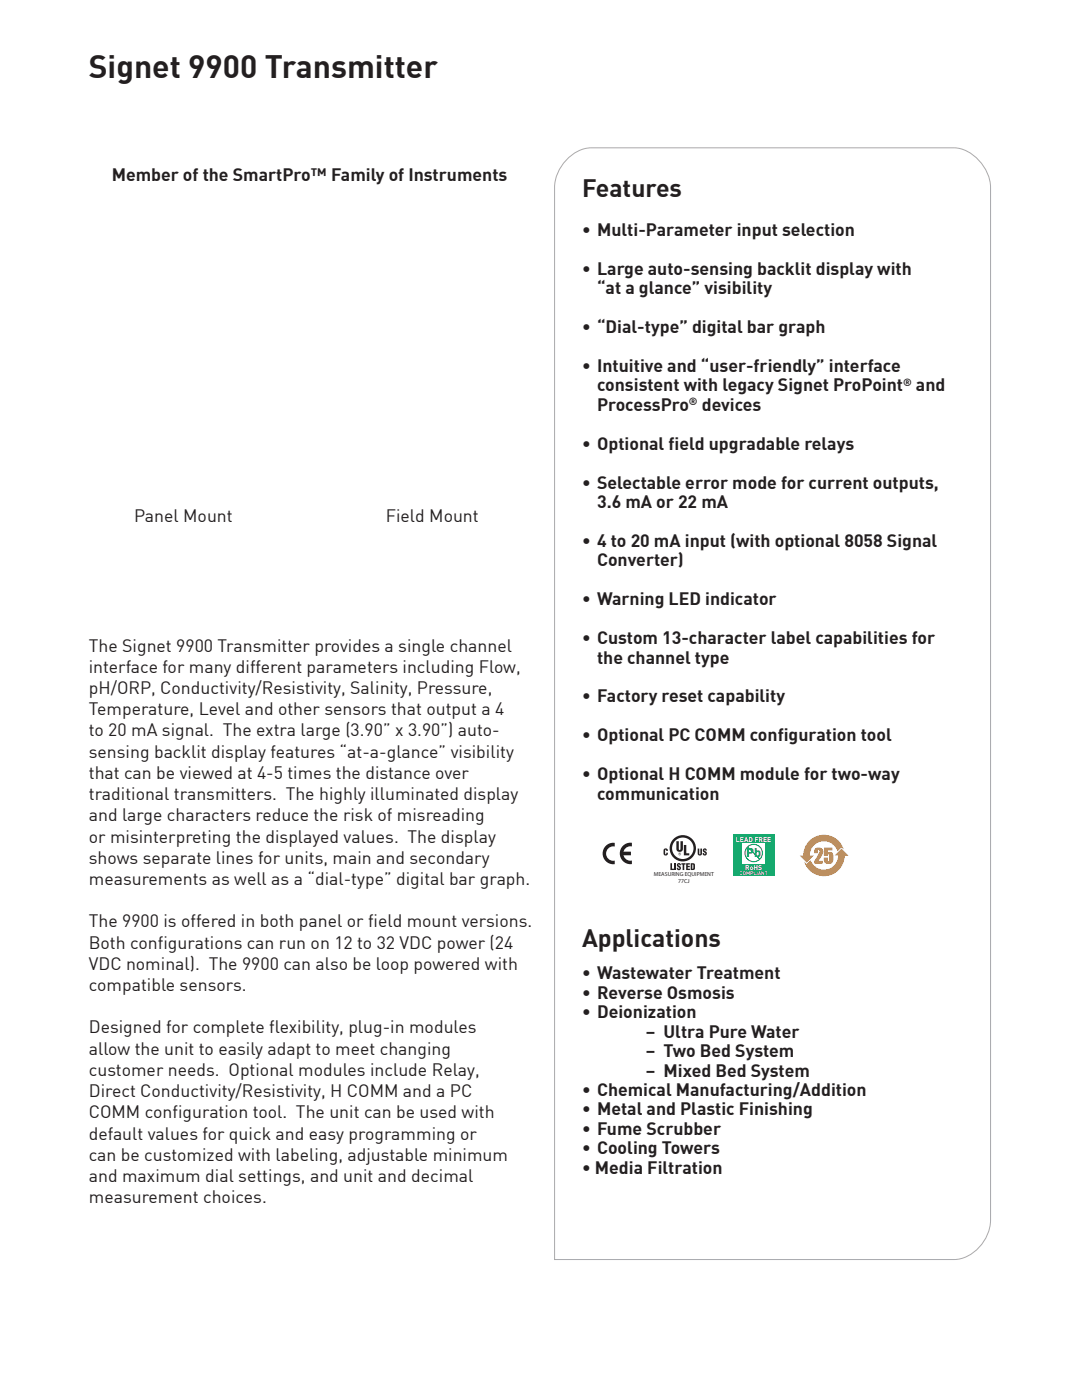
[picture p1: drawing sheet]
<svg xmlns="http://www.w3.org/2000/svg" width="216mm" height="279mm" viewBox="0 0 216 279" stroke-linecap="round" stroke-linejoin="round" font-family="sans-serif">
<defs><g id="words">
<text font-size="6.3" fill="#231f20" x="17.7" y="15.5">Signet 9900 Transmitter</text>
<g font-size="4.9" fill="#231f20">
<text x="116.1" y="39.3">Features</text>
<text x="116.1" y="189.1">Applications</text>
</g>
<g font-size="3.5" fill="#231f20">
<text x="22.3" y="36">Member of the SmartPro™ Family of Instruments</text>
<text x="116.1" y="47.1">• Multi-Parameter input selection</text>
<text x="116.1" y="54.8">• Large auto-sensing backlit display with</text>
<text x="119.1" y="58.7">“at a glance” visibility</text>
<text x="116.1" y="66.5">• “Dial-type” digital bar graph</text>
<text x="116.1" y="74.2">• Intuitive and “user-friendly” interface</text>
<text x="119.1" y="78.1">consistent with legacy Signet ProPoint</text>
<text x="119.1" y="82">ProcessPro</text>
<text x="140" y="82">devices</text>
<text x="182.8" y="78.1">and</text>
<text x="116.1" y="89.8">• Optional field upgradable relays</text>
<text x="116.1" y="97.5">• Selectable error mode for current outputs,</text>
<text x="119.1" y="101.4">3.6 mA or 22 mA</text>
<text x="26.7" y="104.2">Panel Mount</text>
<text x="77" y="104.2">Field Mount</text>
<text x="116.1" y="109.2">• 4 to 20 mA input (with optional 8058 Signal</text>
<text x="119.1" y="113">Converter)</text>
<text x="116.1" y="120.8">• Warning LED indicator</text>
<text x="17.7" y="130">The Signet 9900 Transmitter provides a single channel</text>
<text x="116.1" y="128.6">• Custom 13-character label capabilities for</text>
<text x="17.7" y="134.3">interface for many different parameters including Flow,</text>
<text x="119.1" y="132.4">the channel type</text>
<text x="17.7" y="138.5">pH/ORP, Conductivity/Resistivity, Salinity, Pressure,</text>
<text x="17.7" y="142.7">Temperature, Level and other sensors that output a 4</text>
<text x="116.1" y="140.2">• Factory reset capability</text>
<text x="17.7" y="147">to 20 mA signal. The extra large (3.90” x 3.90”) auto-</text>
<text x="116.1" y="148">• Optional PC COMM configuration tool</text>
<text x="17.7" y="151.2">sensing backlit display features “at-a-glance” visibility</text>
<text x="17.7" y="155.4">that can be viewed at 4-5 times the distance over</text>
<text x="116.1" y="155.7">• Optional H COMM module for two-way</text>
<text x="17.7" y="159.7">traditional transmitters. The highly illuminated display</text>
<text x="119.1" y="159.6">communication</text>
<text x="17.7" y="163.9">and large characters reduce the risk of misreading</text>
<text x="17.7" y="168.1">or misinterpreting the displayed values. The display</text>
<text x="17.7" y="172.4">shows separate lines for units, main and secondary</text>
<text x="17.7" y="176.6">measurements as well as a “dial-type” digital bar graph.</text>
<text x="17.7" y="185.1">The 9900 is offered in both panel or field mount versions.</text>
<text x="17.7" y="189.3">Both configurations can run on 12 to 32 VDC power (24</text>
<text x="17.7" y="193.5">VDC nominal). The 9900 can also be loop powered with</text>
<text x="17.7" y="197.8">compatible sensors.</text>
<text x="116.1" y="195.4">• Wastewater Treatment</text>
<text x="116.1" y="199.3">• Reverse Osmosis</text>
<text x="116.1" y="203.2">• Deionization</text>
<text x="17.7" y="206.2">Designed for complete flexibility, plug-in modules</text>
<text x="128.8" y="207.1">– Ultra Pure Water</text>
<text x="17.7" y="210.5">allow the unit to easily adapt to meet changing</text>
<text x="17.7" y="214.7">customer needs. Optional modules include Relay,</text>
<text x="128.8" y="211">– Two Bed System</text>
<text x="128.8" y="214.8">– Mixed Bed System</text>
<text x="17.7" y="218.9">Direct Conductivity/Resistivity, H COMM and a PC</text>
<text x="116.1" y="218.7">• Chemical Manufacturing/Addition</text>
<text x="17.7" y="223.2">COMM configuration tool. The unit can be used with</text>
<text x="17.7" y="227.4">default values for quick and easy programming or</text>
<text x="116.1" y="222.6">• Metal and Plastic Finishing</text>
<text x="116.1" y="226.5">• Fume Scrubber</text>
<text x="17.7" y="231.6">can be customized with labeling, adjustable minimum</text>
<text x="116.1" y="230.4">• Cooling Towers</text>
<text x="17.7" y="235.9">and maximum dial settings, and unit and decimal</text>
<text x="116.1" y="234.2">• Media Filtration</text>
<text x="17.7" y="240.1">measurement choices.</text>
</g>
<text font-size="2.8" fill="#231f20" x="158.7" y="171.2">FM</text>
<text font-size="2.5" fill="#00a261" x="148.9" y="171.1">Pb</text>
<g font-size="2.1" fill="#231f20">
<text x="180.2" y="76.9">®</text>
<text x="137.5" y="80.8">®</text>
</g>
<text font-size="1.6" fill="#231f20" x="156.7" y="175.1">APPROVED</text>
<g font-size="1.4" fill="#fff">
<text x="146.8" y="167.9">LEAD FREE</text>
<text x="148.7" y="173.6">RoHS</text>
</g>
<g font-size="1.2" fill="#231f20">
<text x="130.4" y="174.9">MEASURING EQUIPMENT</text>
<text x="135.3" y="176.2">77CJ</text>
</g>
<text font-size="1" fill="#fff" x="147.6" y="174.6">COMPLIANT</text>
</g></defs>
<path d="M113.3 31.6a7 7 0 0 1 4.6-2.1h72.5a8.3 8.3 0 0 1 7.3 7.9v206.1a8.2 8.2 0 0 1-7.3 7.9h-79.7v-214a8.4 8.4 0 0 1 2.6-5.8z" fill="none" stroke="#a8a9ad" stroke-width=".2"/>
<g fill="#231f20">
<path d="M124.3 168.8a2.11 2.11 0 0 1 1.8-.6v.7a1.44 1.44 0 0 0-1.7 1.4 1.44 1.44 0 0 0 1.7 1.4v.7l-.3 .1a2.1 2.1 0 0 1-1.8-1.1 2.17 2.17 0 0 1 .3-2.6z"/>
<path d="M120.9 168.8a2.11 2.11 0 0 1 1.8-.6v.7a1.44 1.44 0 0 0-1.8 1.4 1.44 1.44 0 0 0 1.8 1.5v.7a2.15 2.15 0 0 1-2.2-1.2 2.15 2.15 0 0 1 .4-2.5z"/>
<path d="M124.3 170h1.6v.7h-1.6z"/>
</g>
<path d="M146.3 166.6h8.2v8.3h-8.2z" fill="#00a261"/>
<path d="M148.2 168.2h4.4v4.1h-4.4z" fill="#fff"/>
<circle cx="150.4" cy="170.2" r="1.73" fill="none" stroke="#00a261" stroke-width=".21"/>
<path d="M149.2 169l2.4 2.5z" fill="#00a261" stroke="#00a261" stroke-width=".21"/>
<g fill="#f68e1e">
<path d="M161.2 168.1a4.1 4.1 0 0 1 7.2 1.4l-.5-.4-.8 .8a2.84 2.84 0 0 0-3.1-2 2.84 2.84 0 0 0-2.4 2.8l.8 .1-1.4 1.3-1.4-1.4h.7a4.1 4.1 0 0 1 .9-2.6z"/>
<path d="M160.5 172l.5 .5 .7-.8a2.84 2.84 0 0 0 3.2 1.8 2.84 2.84 0 0 0 2.3-2.8h-.6l1.3-1.3 1.4 1.4h-.8a4.1 4.1 0 0 1-3.5 4 4.1 4.1 0 0 1-4.5-2.8z"/>
<path d="M162.7 169.3a.96 .96 0 0 1 1.4 .1 .96 .96 0 0 1-.1 1.3l-.7 1.1h.9v.5h-1.7v-.4l.5-.9a1.38 1.38 0 0 0 .4-1.4l-.2 .1v.6h-.7v-.6z"/>
<path d="M164.4 169.2h1.7v.5h-1v.5a.67 .67 0 0 1 .9-.1 .67 .67 0 0 1 .3 .8 1.13 1.13 0 0 1-.6 1.5 .97 .97 0 0 1-1.1-.2 .97 .97 0 0 1-.2-1h.8v.6h.3l-.1-1.2-.2-.1v.3h-.8z"/>
</g>
<g fill="#231f20">
<path d="M139.2 169.3h.3l.1 1.2 .2-1.2h.3l-.1 1.2a.45 .45 0 0 1-.4 .2 .45 .45 0 0 1-.4-.4z"/>
<path d="M133.8 172.3h.3v1.1h.4v.2h-.7z"/>
<path d="M134.6 172.3h.3v1.3h-.3z"/>
<path d="M135.1 172.4a.42 .42 0 0 1 .5-.1 .42 .42 0 0 1 .3 .4h-.3l-.1-.2-.1 .2a.48 .48 0 0 1 .4 .5 .48 .48 0 0 1-.6 .4l-.2-.4h.3l.2 .2 .1-.1-.5-.5z"/>
<path d="M136 172.3h.8v.2h-.3v1.1h-.3v-1.1h-.2z"/>
<path d="M136.9 172.3h.7v.2h-.4v.3h.4v.3h-.4v.3h.5v.2h-.8z"/>
<path d="M140.3 169.5a.42 .42 0 0 1 .5-.2 .42 .42 0 0 1 .2 .5h-.3l-.1-.2-.1 .1a.48 .48 0 0 1 .5 .6 .48 .48 0 0 1-.6 .4l-.2-.4h.3l.1 .2 .1-.1-.4-.5z"/>
<circle cx="136.2" cy="169.3" r="2.63"/>
</g>
<path d="M137.8 172.3v1.3h.7l.2-.9a.38 .38 0 0 0-.5-.4zM138.1 172.5l.3 .2-.1 .6-.2 .1z" fill-rule="evenodd" fill="#231f20"/>
<circle cx="136.2" cy="169.3" r="2.14" fill="#fff"/>
<g fill="#231f20">
<path d="M135 167.9h.4v1.5l.2 .2 .2-.2v-1.5h.5v1.5a.65 .65 0 0 1-.7 .6 .65 .65 0 0 1-.6-.6z"/>
<path d="M136.5 168.6h.4v1.7h.6v.4h-1z"/>
<path d="M132.6 169.4a.44 .44 0 0 1 .5 0 .44 .44 0 0 1 .2 .4h-.4v-.2h-.2v.9l.2-.1 .1-.2h.3l-.1 .3a.49 .49 0 0 1-.8 0 1.24 1.24 0 0 1 .2-1.1z"/>
</g>
<path d="M135.6 170.3l.1 .1zM135.5 170.3v.3l.1-.2 .1 .2v-.3zM135.4 170.4a.25 .25 0 0 1 .5 0 .25 .25 0 0 1-.5 0zM135.3 170.4a.3 .3 0 0 0 .6 0 .3 .3 0 0 0-.6 0z" fill-rule="evenodd" fill="#231f20"/>
<use href="#words"/>
</svg>
